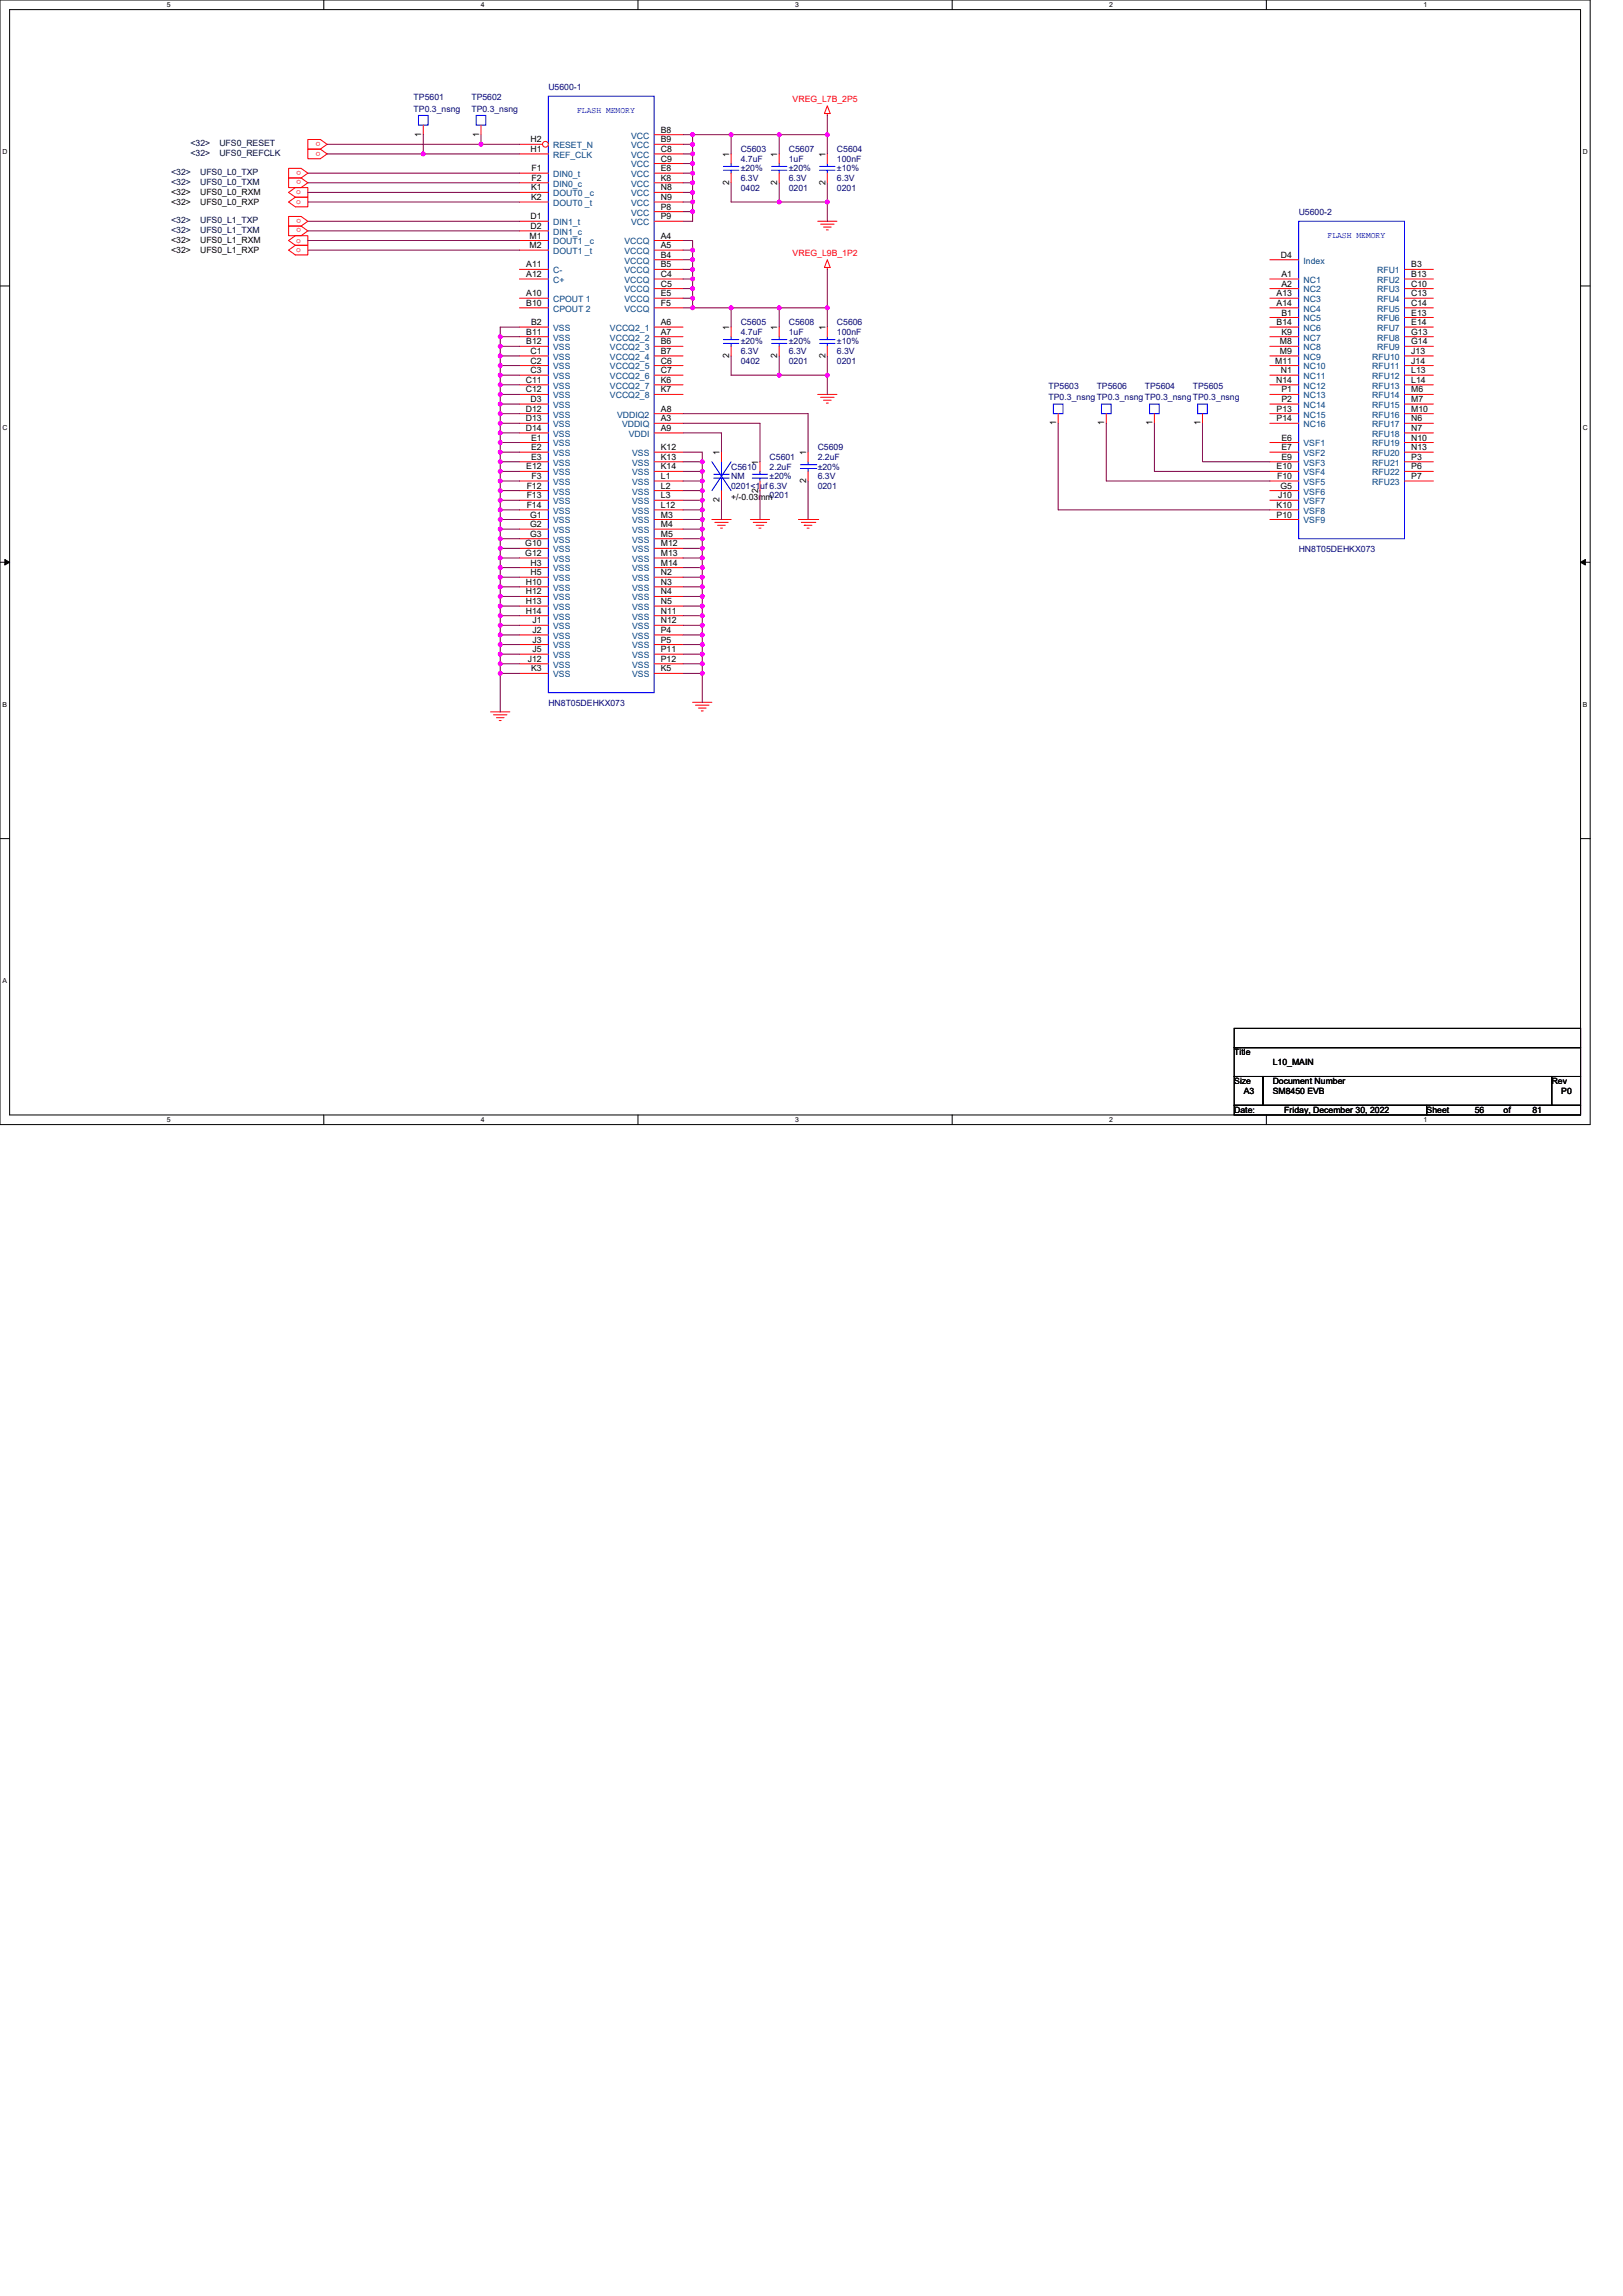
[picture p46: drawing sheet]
<svg xmlns="http://www.w3.org/2000/svg" width="210mm" height="297mm" viewBox="0 0 210 297" stroke-linecap="round" stroke-linejoin="round" font-family="sans-serif">
<defs><g id="words">
<g font-size="1.1" fill="#000080">
<text x="70.9" y="11.6">U5600-1</text>
<text x="53.5" y="13">TP5601</text>
<text x="53.5" y="14.4">TP0.3_nsng</text>
<text x="61" y="13">TP5602</text>
<text x="61" y="14.4">TP0.3_nsng</text>
<text x="95.8" y="19.7">C5603</text>
<text x="95.8" y="20.9">4.7uF</text>
<text x="95.8" y="23.4">6.3V</text>
<text x="95.8" y="22.2">±20%</text>
<text x="102.1" y="19.7">C5607</text>
<text x="102.1" y="20.9">1uF</text>
<text x="102.1" y="23.4">6.3V</text>
<text x="102.1" y="22.2">±20%</text>
<text x="108.3" y="19.7">C5604</text>
<text x="108.3" y="20.9">100nF</text>
<text x="108.3" y="23.4">6.3V</text>
<text x="108.3" y="22.2">±10%</text>
<text x="95.8" y="24.7">0402</text>
<text x="102.1" y="24.7">0201</text>
<text x="108.3" y="24.7">0201</text>
<text x="168" y="27.8">U5600-2</text>
<text x="95.8" y="42.1">C5605</text>
<text x="95.8" y="43.3">4.7uF</text>
<text x="95.8" y="47.1">0402</text>
<text x="95.8" y="45.8">6.3V</text>
<text x="95.8" y="44.6">±20%</text>
<text x="102.1" y="42.1">C5608</text>
<text x="102.1" y="43.3">1uF</text>
<text x="102.1" y="47.1">0201</text>
<text x="102.1" y="45.8">6.3V</text>
<text x="102.1" y="44.6">±20%</text>
<text x="108.3" y="42.1">C5606</text>
<text x="108.3" y="43.3">100nF</text>
<text x="108.3" y="47.1">0201</text>
<text x="108.3" y="45.8">6.3V</text>
<text x="108.3" y="44.6">±10%</text>
<text x="135.7" y="50.3">TP5603</text>
<text x="135.7" y="51.8">TP0.3_nsngTP0.3_nsngTP0.3_nsngTP0.3_nsng</text>
<text x="141.9" y="50.3">TP5606</text>
<text x="148.1" y="50.3">TP5604</text>
<text x="154.3" y="50.3">TP5605</text>
<text x="99.6" y="59.5">C5601</text>
<text x="105.8" y="58.3">C5609</text>
<text x="105.8" y="59.5">2.2uF</text>
<text x="94.6" y="60.7">C5610</text>
<text x="94.6" y="62">NM</text>
<text x="94.6" y="63.2">0201&lt;1uf 6.3V</text>
<text x="99.6" y="60.7">2.2uF</text>
<text x="99.6" y="62">±20%</text>
<text x="105.8" y="63.2">0201</text>
<text x="105.8" y="62">6.3V</text>
<text x="105.8" y="60.7">±20%</text>
<text x="168" y="71.5">HN8T05DEHKX073</text>
<text x="70.9" y="91.4">HN8T05DEHKX073</text>
</g>
<g font-size="1.1">
<text x="54.5" y="17.7" transform="rotate(-90 54.5 17.7)">1</text>
<text x="62" y="17.7" transform="rotate(-90 62 17.7)">1</text>
<text x="85.5" y="17.2">B8</text>
<text x="68.6" y="18.4">H2</text>
<text x="68.6" y="19.7">H1</text>
<text x="68.8" y="22.1">F1</text>
<text x="68.8" y="23.4">F2</text>
<text x="85.5" y="18.4">B9</text>
<text x="85.5" y="19.7">C8</text>
<text x="85.5" y="20.9">C9</text>
<text x="85.5" y="22.1">E8</text>
<text x="85.5" y="23.4">K8</text>
<text x="94.3" y="23.9" transform="rotate(-90 94.3 23.9)">2</text>
<text x="94.3" y="20.3" transform="rotate(-90 94.3 20.3)">1</text>
<text x="100.6" y="23.9" transform="rotate(-90 100.6 23.9)">2</text>
<text x="100.6" y="20.3" transform="rotate(-90 100.6 20.3)">1</text>
<text x="106.8" y="23.9" transform="rotate(-90 106.8 23.9)">2</text>
<text x="106.8" y="20.3" transform="rotate(-90 106.8 20.3)">1</text>
<text x="22.2" y="25.3">&lt;32&gt;</text>
<text x="22.2" y="26.5">&lt;32&gt;</text>
<text x="25.9" y="25.3">UFS0_L0_RXM</text>
<text x="25.9" y="26.5">UFS0_L0_RXP</text>
<text x="68.6" y="28.4">D1</text>
<text x="68.6" y="29.6">D2</text>
<text x="68.7" y="24.6">K1</text>
<text x="68.7" y="25.9">K2</text>
<text x="85.5" y="24.6">N8</text>
<text x="85.5" y="25.9">N9</text>
<text x="85.5" y="27.1">P8</text>
<text x="85.5" y="28.4">P9</text>
<text x="22.2" y="31.5">&lt;32&gt;</text>
<text x="22.2" y="32.7">&lt;32&gt;</text>
<text x="25.9" y="31.5">UFS0_L1_RXM</text>
<text x="25.9" y="32.7">UFS0_L1_RXP</text>
<text x="68.1" y="34.6">A11</text>
<text x="68.1" y="35.8">A12</text>
<text x="68.5" y="30.9">M1</text>
<text x="68.5" y="32.1">M2</text>
<text x="85.5" y="30.9">A4</text>
<text x="85.5" y="32.1">A5</text>
<text x="85.5" y="33.4">B4</text>
<text x="85.5" y="34.6">B5</text>
<text x="85.5" y="35.8">C4</text>
<text x="165.7" y="33.4">D4</text>
<text x="165.8" y="35.8">A1</text>
<text x="182.6" y="34.6">B3</text>
<text x="182.6" y="35.8">B13</text>
<text x="68.1" y="39.6">B10</text>
<text x="68.1" y="38.3">A10</text>
<text x="85.5" y="37.1">C5</text>
<text x="85.5" y="38.3">E5</text>
<text x="85.5" y="39.6">F5</text>
<text x="165.2" y="38.3">A13</text>
<text x="165.2" y="39.6">A14</text>
<text x="165.8" y="37.1">A2</text>
<text x="165.8" y="40.8">B1</text>
<text x="182.6" y="37.1">C10</text>
<text x="182.6" y="38.3">C13</text>
<text x="182.6" y="39.6">C14</text>
<text x="182.6" y="40.8">E13</text>
<text x="68.1" y="43.3">B11</text>
<text x="68.1" y="44.6">B12</text>
<text x="68.6" y="45.8">C1</text>
<text x="68.6" y="47">C2</text>
<text x="68.7" y="42.1">B2</text>
<text x="85.5" y="42.1">A6</text>
<text x="85.5" y="43.3">A7</text>
<text x="85.5" y="44.6">B6</text>
<text x="85.5" y="45.8">B7</text>
<text x="85.5" y="47">C6</text>
<text x="94.3" y="46.3" transform="rotate(-90 94.3 46.3)">2</text>
<text x="94.3" y="42.7" transform="rotate(-90 94.3 42.7)">1</text>
<text x="100.6" y="46.3" transform="rotate(-90 100.6 46.3)">2</text>
<text x="100.6" y="42.7" transform="rotate(-90 100.6 42.7)">1</text>
<text x="106.8" y="46.3" transform="rotate(-90 106.8 46.3)">2</text>
<text x="106.8" y="42.7" transform="rotate(-90 106.8 42.7)">1</text>
<text x="165" y="47">M11</text>
<text x="165.2" y="42.1">B14</text>
<text x="165.6" y="44.6">M8</text>
<text x="165.6" y="45.8">M9</text>
<text x="165.8" y="43.3">K9</text>
<text x="182.6" y="42.1">E14</text>
<text x="182.6" y="43.3">G13</text>
<text x="182.6" y="44.6">G14</text>
<text x="182.6" y="45.8">J13</text>
<text x="182.6" y="47">J14</text>
<text x="68" y="49.5">C11</text>
<text x="68" y="50.8">C12</text>
<text x="68" y="53.3">D12</text>
<text x="68.6" y="48.3">C3</text>
<text x="68.6" y="52">D3</text>
<text x="85.5" y="48.3">C7</text>
<text x="85.5" y="49.5">K6</text>
<text x="85.5" y="50.8">K7</text>
<text x="85.5" y="53.3">A8</text>
<text x="165.1" y="49.5">N14</text>
<text x="165.2" y="53.3">P13</text>
<text x="165.7" y="48.3">N1</text>
<text x="165.8" y="50.8">P1</text>
<text x="165.8" y="52">P2</text>
<text x="182.6" y="48.3">L13</text>
<text x="182.6" y="49.5">L14</text>
<text x="182.6" y="50.8">M6</text>
<text x="182.6" y="52">M7</text>
<text x="182.6" y="53.3">M10</text>
<text x="68" y="54.5">D13</text>
<text x="68" y="55.8">D14</text>
<text x="68.7" y="57">E1</text>
<text x="68.7" y="58.2">E2</text>
<text x="68.7" y="59.5">E3</text>
<text x="85.5" y="54.5">A3</text>
<text x="85.5" y="55.8">A9</text>
<text x="85.5" y="58.2">K12</text>
<text x="85.5" y="59.5">K13</text>
<text x="93.1" y="58.9" transform="rotate(-90 93.1 58.9)">1</text>
<text x="104.3" y="58.9" transform="rotate(-90 104.3 58.9)">1</text>
<text x="136.7" y="55" transform="rotate(-90 136.7 55)">1</text>
<text x="142.9" y="55" transform="rotate(-90 142.9 55)">1</text>
<text x="149.1" y="55" transform="rotate(-90 149.1 55)">1</text>
<text x="155.3" y="55" transform="rotate(-90 155.3 55)">1</text>
<text x="165.2" y="54.5">P14</text>
<text x="165.8" y="57">E6</text>
<text x="165.8" y="58.2">E7</text>
<text x="165.8" y="59.5">E9</text>
<text x="182.6" y="54.5">N6</text>
<text x="182.6" y="55.8">N7</text>
<text x="182.6" y="57">N10</text>
<text x="182.6" y="58.2">N13</text>
<text x="182.6" y="59.5">P3</text>
<text x="68.1" y="60.7">E12</text>
<text x="68.1" y="63.2">F12</text>
<text x="68.1" y="64.5">F13</text>
<text x="68.1" y="65.7">F14</text>
<text x="68.8" y="62">F3</text>
<text x="85.5" y="60.7">K14</text>
<text x="85.5" y="62">L1</text>
<text x="85.5" y="63.2">L2</text>
<text x="85.5" y="64.5">L3</text>
<text x="85.5" y="65.7">L12</text>
<text x="93.1" y="65" transform="rotate(-90 93.1 65)">2</text>
<text x="94.6" y="64.7">+/-0.03mm0201</text>
<text x="98.1" y="63.7" transform="rotate(-90 98.1 63.7)">2</text>
<text x="98.1" y="60.1" transform="rotate(-90 98.1 60.1)">1</text>
<text x="104.3" y="62.5" transform="rotate(-90 104.3 62.5)">2</text>
<text x="165.2" y="60.7">E10</text>
<text x="165.2" y="65.7">K10</text>
<text x="165.2" y="62">F10</text>
<text x="165.3" y="64.5">J10</text>
<text x="165.7" y="63.2">G5</text>
<text x="182.6" y="60.7">P6</text>
<text x="182.6" y="62">P7</text>
<text x="68" y="70.7">G10</text>
<text x="68" y="71.9">G12</text>
<text x="68.6" y="67">G1</text>
<text x="68.6" y="68.2">G2</text>
<text x="68.6" y="69.4">G3</text>
<text x="85.5" y="67">M3</text>
<text x="85.5" y="68.2">M4</text>
<text x="85.5" y="69.4">M5</text>
<text x="85.5" y="70.7">M12</text>
<text x="85.5" y="71.9">M13</text>
<text x="165.2" y="67">P10</text>
<text x="68" y="75.7">H10</text>
<text x="68" y="76.9">H12</text>
<text x="68.6" y="73.2">H3</text>
<text x="68.6" y="74.4">H5</text>
<text x="85.5" y="73.2">M14</text>
<text x="85.5" y="74.4">N2</text>
<text x="85.5" y="75.7">N3</text>
<text x="85.5" y="76.9">N4</text>
<text x="68" y="78.2">H13</text>
<text x="68" y="79.4">H14</text>
<text x="68.9" y="80.6">J1</text>
<text x="68.9" y="81.9">J2</text>
<text x="68.9" y="83.1">J3</text>
<text x="85.5" y="78.2">N5</text>
<text x="85.5" y="79.4">N11</text>
<text x="85.5" y="80.6">N12</text>
<text x="85.5" y="81.9">P4</text>
<text x="85.5" y="83.1">P5</text>
<text x="68.3" y="85.6">J12</text>
<text x="68.7" y="86.9">K3</text>
<text x="68.9" y="84.4">J5</text>
<text x="85.5" y="86.9">K5</text>
<text x="85.5" y="84.4">P11</text>
<text x="85.5" y="85.6">P12</text>
<text x="159.7" y="136.5">Title</text>
<text x="164.7" y="137.8">L10_MAIN</text>
<text x="159.7" y="140.3">Size</text>
<text x="160.9" y="141.5">A3</text>
<text x="164.7" y="140.3">Document Number</text>
<text x="164.7" y="141.5">SM8450 EVB</text>
<text x="200.8" y="140.3">Rev</text>
<text x="202" y="141.5">P0</text>
<text x="159.7" y="144">Date:</text>
<text x="166.2" y="144">Friday, December 30, 2022</text>
<text x="184.6" y="144">Sheet</text>
<text x="190.8" y="144">56</text>
<text x="194.5" y="144">of</text>
<text x="198.3" y="144">81</text>
</g>
<g font-size="1.1" fill="#00f">
<text x="74.7" y="14.6">FLASH MEMORY</text>
<text x="171.8" y="30.8">FLASH MEMORY</text>
</g>
<g font-size="1.1" fill="#004080">
<text x="81.7" y="17.9">VCC</text>
<text x="71.6" y="19.2">RESET_N</text>
<text x="71.6" y="20.4">REF_CLK</text>
<text x="71.6" y="22.9">DIN0_t</text>
<text x="81.7" y="19.2">VCC</text>
<text x="81.7" y="20.4">VCC</text>
<text x="81.7" y="21.7">VCC</text>
<text x="81.7" y="22.9">VCC</text>
<text x="71.6" y="24.1">DIN0_c</text>
<text x="71.6" y="25.4">DOUT0 _c</text>
<text x="71.6" y="26.6">DOUT0 _t</text>
<text x="71.6" y="29.1">DIN1_t</text>
<text x="81.7" y="24.1">VCC</text>
<text x="81.7" y="25.4">VCC</text>
<text x="81.7" y="26.6">VCC</text>
<text x="81.7" y="27.9">VCC</text>
<text x="81.7" y="29.1">VCC</text>
<text x="71.6" y="30.4">DIN1_c</text>
<text x="71.6" y="31.6">DOUT1 _c</text>
<text x="71.6" y="32.9">DOUT1 _t</text>
<text x="71.6" y="35.4">C-</text>
<text x="80.8" y="31.6">VCCQ</text>
<text x="80.8" y="32.9">VCCQ</text>
<text x="80.8" y="34.1">VCCQ</text>
<text x="80.8" y="35.4">VCCQ</text>
<text x="168.6" y="34.1">Index</text>
<text x="178.2" y="35.4">RFU1</text>
<text x="71.6" y="40.3">CPOUT 2</text>
<text x="71.6" y="39.1">CPOUT 1</text>
<text x="71.6" y="36.6">C+</text>
<text x="80.8" y="36.6">VCCQ</text>
<text x="80.8" y="37.8">VCCQ</text>
<text x="80.8" y="39.1">VCCQ</text>
<text x="80.8" y="40.3">VCCQ</text>
<text x="168.6" y="36.6">NC1</text>
<text x="168.6" y="37.8">NC2</text>
<text x="168.6" y="39.1">NC3</text>
<text x="168.6" y="40.3">NC4</text>
<text x="168.6" y="41.6">NC5</text>
<text x="178.2" y="36.6">RFU2</text>
<text x="178.2" y="37.8">RFU3</text>
<text x="178.2" y="39.1">RFU4</text>
<text x="178.2" y="40.3">RFU5</text>
<text x="178.2" y="41.6">RFU6</text>
<text x="71.6" y="42.8">VSS</text>
<text x="71.6" y="44.1">VSS</text>
<text x="71.6" y="45.3">VSS</text>
<text x="71.6" y="46.6">VSS</text>
<text x="71.6" y="47.8">VSS</text>
<text x="78.9" y="42.8">VCCQ2_1</text>
<text x="78.9" y="44.1">VCCQ2_2</text>
<text x="78.9" y="45.3">VCCQ2_3</text>
<text x="78.9" y="46.6">VCCQ2_4</text>
<text x="78.9" y="47.8">VCCQ2_5</text>
<text x="168.6" y="42.8">NC6</text>
<text x="168.6" y="44.1">NC7</text>
<text x="168.6" y="45.3">NC8</text>
<text x="168.6" y="46.6">NC9</text>
<text x="168.6" y="47.8">NC10</text>
<text x="177.5" y="46.6">RFU10</text>
<text x="177.5" y="47.8">RFU11</text>
<text x="178.2" y="42.8">RFU7</text>
<text x="178.2" y="44.1">RFU8</text>
<text x="178.2" y="45.3">RFU9</text>
<text x="71.6" y="49">VSS</text>
<text x="71.6" y="50.3">VSS</text>
<text x="71.6" y="51.5">VSS</text>
<text x="71.6" y="52.8">VSS</text>
<text x="78.9" y="49">VCCQ2_6</text>
<text x="78.9" y="50.3">VCCQ2_7</text>
<text x="78.9" y="51.5">VCCQ2_8</text>
<text x="168.6" y="49">NC11</text>
<text x="168.6" y="50.3">NC12</text>
<text x="168.6" y="51.5">NC13</text>
<text x="168.6" y="52.8">NC14</text>
<text x="177.5" y="49">RFU12</text>
<text x="177.5" y="50.3">RFU13</text>
<text x="177.5" y="51.5">RFU14</text>
<text x="177.5" y="52.8">RFU15</text>
<text x="71.6" y="54">VSS</text>
<text x="71.6" y="55.3">VSS</text>
<text x="71.6" y="56.5">VSS</text>
<text x="71.6" y="57.8">VSS</text>
<text x="71.6" y="59">VSS</text>
<text x="79.9" y="54">VDDIQ2</text>
<text x="80.5" y="55.3">VDDIQ</text>
<text x="81.3" y="56.5">VDDI</text>
<text x="81.8" y="59">VSS</text>
<text x="168.6" y="54">NC15</text>
<text x="168.6" y="55.3">NC16</text>
<text x="168.6" y="57.8">VSF1</text>
<text x="168.6" y="59">VSF2</text>
<text x="177.5" y="54">RFU16</text>
<text x="177.5" y="55.3">RFU17</text>
<text x="177.5" y="56.5">RFU18</text>
<text x="177.5" y="57.8">RFU19</text>
<text x="177.5" y="59">RFU20</text>
<text x="71.6" y="60.2">VSS</text>
<text x="71.6" y="61.5">VSS</text>
<text x="71.6" y="62.7">VSS</text>
<text x="71.6" y="64">VSS</text>
<text x="71.6" y="65.2">VSS</text>
<text x="81.8" y="60.2">VSS</text>
<text x="81.8" y="61.5">VSS</text>
<text x="81.8" y="62.7">VSS</text>
<text x="81.8" y="64">VSS</text>
<text x="81.8" y="65.2">VSS</text>
<text x="168.6" y="60.2">VSF3</text>
<text x="168.6" y="61.5">VSF4</text>
<text x="168.6" y="62.7">VSF5</text>
<text x="168.6" y="64">VSF6</text>
<text x="168.6" y="65.2">VSF7</text>
<text x="177.5" y="60.2">RFU21</text>
<text x="177.5" y="61.5">RFU22</text>
<text x="177.5" y="62.7">RFU23</text>
<text x="71.6" y="66.5">VSS</text>
<text x="71.6" y="67.7">VSS</text>
<text x="71.6" y="69">VSS</text>
<text x="71.6" y="70.2">VSS</text>
<text x="71.6" y="71.4">VSS</text>
<text x="81.8" y="66.5">VSS</text>
<text x="81.8" y="67.7">VSS</text>
<text x="81.8" y="69">VSS</text>
<text x="81.8" y="70.2">VSS</text>
<text x="81.8" y="71.4">VSS</text>
<text x="168.6" y="66.5">VSF8</text>
<text x="168.6" y="67.7">VSF9</text>
<text x="71.6" y="72.7">VSS</text>
<text x="71.6" y="73.9">VSS</text>
<text x="71.6" y="75.2">VSS</text>
<text x="71.6" y="76.4">VSS</text>
<text x="71.6" y="77.7">VSS</text>
<text x="81.8" y="72.7">VSS</text>
<text x="81.8" y="73.9">VSS</text>
<text x="81.8" y="75.2">VSS</text>
<text x="81.8" y="76.4">VSS</text>
<text x="81.8" y="77.7">VSS</text>
<text x="71.6" y="78.9">VSS</text>
<text x="71.6" y="80.2">VSS</text>
<text x="71.6" y="81.4">VSS</text>
<text x="71.6" y="82.6">VSS</text>
<text x="71.6" y="83.9">VSS</text>
<text x="81.8" y="78.9">VSS</text>
<text x="81.8" y="80.2">VSS</text>
<text x="81.8" y="81.4">VSS</text>
<text x="81.8" y="82.6">VSS</text>
<text x="81.8" y="83.9">VSS</text>
<text x="71.6" y="87.6">VSS</text>
<text x="71.6" y="85.1">VSS</text>
<text x="71.6" y="86.4">VSS</text>
<text x="81.8" y="87.6">VSS</text>
<text x="81.8" y="85.1">VSS</text>
<text x="81.8" y="86.4">VSS</text>
</g>
<g font-size="1.1" fill="#f00">
<text x="102.6" y="13.2">VREG_L7B_2P5</text>
<text x="39" y="22.1" transform="rotate(-180 39 22.1)">o</text>
<text x="39" y="23.3" transform="rotate(-180 39 23.3)">o</text>
<text x="41.4" y="18.4" transform="rotate(-180 41.4 18.4)">o</text>
<text x="41.4" y="19.6" transform="rotate(-180 41.4 19.6)">o</text>
<text x="38.3" y="25.2">o</text>
<text x="38.3" y="26.4">o</text>
<text x="39" y="29.6" transform="rotate(-180 39 29.6)">o</text>
<text x="39" y="28.3" transform="rotate(-180 39 28.3)">o</text>
<text x="38.3" y="31.4">o</text>
<text x="38.3" y="32.6">o</text>
<text x="102.6" y="33.1">VREG_L9B_1P2</text>
</g>
<g font-size="1.1" fill="#000040">
<text x="22.2" y="22.7">&lt;32&gt;</text>
<text x="22.2" y="23.9">&lt;32&gt;</text>
<text x="24.6" y="18.9">&lt;32&gt;</text>
<text x="24.6" y="20.2">&lt;32&gt;</text>
<text x="25.9" y="22.7">UFS0_L0_TXP</text>
<text x="25.9" y="23.9">UFS0_L0_TXM</text>
<text x="28.4" y="18.9">UFS0_RESET</text>
<text x="28.4" y="20.2">UFS0_REFCLK</text>
<text x="22.2" y="28.9">&lt;32&gt;</text>
<text x="25.9" y="28.9">UFS0_L1_TXP</text>
<text x="22.2" y="30.1">&lt;32&gt;</text>
<text x="25.9" y="30.1">UFS0_L1_TXM</text>
</g>
<g font-size=".9">
<text x="21.6" y=".9">5</text>
<text x="62.2" y=".9">4</text>
<text x="102.9" y=".9">3</text>
<text x="143.5" y=".9">2</text>
<text x="184.2" y=".9">1</text>
<text x=".3" y="19.9">D</text>
<text x="204.8" y="19.9">D</text>
<text x=".3" y="55.7">C</text>
<text x="204.8" y="55.7">C</text>
<text x=".3" y="91.4">B</text>
<text x="204.8" y="91.4">B</text>
<text x=".3" y="127.2">A</text>
<text x="21.6" y="145.2">5</text>
<text x="62.2" y="145.2">4</text>
<text x="102.9" y="145.2">3</text>
<text x="143.5" y="145.2">2</text>
<text x="184.2" y="145.2">1</text>
</g>
</g></defs>
<path d="M0 0h205.7v145.5h-205.7zM1.2 1.2h203.3v143h-203.3z" fill="none" stroke="#000" stroke-width=".13"/>
<g fill="#fff">
<path d="M21.6 .1h.5v1h-.5z"/>
<path d="M21.6 144.4h.5v1h-.5z"/>
</g>
<path d="M41.9 0v1.2M41.9 144.2v1.3" fill="none" stroke="#000" stroke-width=".13"/>
<g fill="#fff">
<path d="M62.2 .1h.5v1h-.5z"/>
<path d="M62.2 144.4h.5v1h-.5z"/>
</g>
<path d="M82.5 0v1.2M82.5 144.2v1.3" fill="none" stroke="#000" stroke-width=".13"/>
<g fill="#fff">
<path d="M102.9 .1h.5v1h-.5z"/>
<path d="M102.9 144.4h.5v1h-.5z"/>
</g>
<path d="M123.2 0v1.2M123.2 144.2v1.3" fill="none" stroke="#000" stroke-width=".13"/>
<g fill="#fff">
<path d="M143.5 .1h.5v1h-.5z"/>
<path d="M143.5 144.4h.5v1h-.5z"/>
</g>
<path d="M163.8 0v1.2M163.8 144.2v1.3" fill="none" stroke="#000" stroke-width=".13"/>
<g fill="#fff">
<path d="M184.2 .1h.5v1h-.5z"/>
<path d="M184.2 144.4h.5v1h-.5z"/>
<path d="M.3 19.1h.7v1h-.7z"/>
<path d="M204.8 19.1h.6v1h-.6z"/>
<path d="M.3 54.9h.7v1h-.7z"/>
<path d="M204.8 54.9h.6v1h-.6z"/>
</g>
<path d="M0 37h1.2M204.5 37h1.2" fill="none" stroke="#000" stroke-width=".13"/>
<g fill="#fff">
<path d="M.3 90.6h.6v1h-.6z"/>
<path d="M204.8 90.6h.6v1h-.6z"/>
</g>
<path d="M0 72.7h1.2M204.5 72.7h1.2" fill="none" stroke="#000" stroke-width=".13"/>
<path d="M.6 72.4l.6 .3-.6 .4zM204.5 72.7l.6-.3v.7z" fill="#000" stroke="#000" stroke-width=".13"/>
<path d="M.3 126.4h.6v1h-.6z" fill="#fff"/>
<path d="M0 108.5h1.2M204.5 108.5h1.2M159.7 133h44.8v2.5h-44.8zM159.7 135.5h44.8v3.8h-44.8zM159.7 139.3h3.7v3.7h-3.7zM163.4 139.3h37.4v3.7h-37.4zM200.8 139.3h3.7v3.7h-3.7zM159.7 143h24.9v1.2h-24.9zM184.6 143h19.9v1.2h-19.9z" fill="none" stroke="#000" stroke-width=".13"/>
<g fill="none" stroke="#f00" stroke-width=".13">
<path d="M39.8 18h1.6l.9 .7-.9 .6h-1.6zM39.8 19.3h1.6l.9 .6-.9 .6h-1.6zM107 14.7v.2M107 13.7l.4 1h-.7zM37.3 24.9l.9-.6h1.6v1.2h-1.6zM37.3 26.1l.9-.6h1.6v1.3h-1.6zM37.3 31.1l.9-.6h1.6v1.2h-1.6zM37.3 32.4l.9-.7h1.6v1.3h-1.6zM37.3 21.8h1.7l.8 .6-.8 .6h-1.7zM37.3 23h1.7l.8 .6-.8 .7h-1.7zM37.3 28h1.7l.8 .6-.8 .6h-1.7zM37.3 29.2h1.7l.8 .7-.8 .6h-1.7z"/>
<path d="M105.8 28.6h2.5M106.2 29h1.7M106.5 29.4h1M106.9 29.7h.3M107 34.6v.2M107 33.6l.4 1h-.7zM98.3 59.7v1.3M100.8 42.3v1.3M100.8 44.8v1.3M104.5 58.5v1.2M105.8 51h2.5M106.2 51.4h1.7"/>
<path d="M106.5 51.8h1M106.9 52.1h.3M92.1 67.2h2.5M92.5 67.6h1.7M92.8 68h1M93.2 68.3h.3M97.1 67.2h2.5M97.5 67.6h1.7M97.8 68h1M98.2 68.3h.3M98.3 62.2v1.3M103.3 67.2h2.5"/>
<path d="M103.7 67.6h1.7M104.1 68h.1M104.1 68h.9M104.4 68.3h.3M104.5 61v1.2M105.4 67.6h.1M105.8 67.2h.1M63.5 92.1h2.5M63.8 92.5h1.8M64.2 92.8h1M64.6 93.2h.2M89.6 90.9h2.5"/>
<path d="M90 91.2h1.7M90.4 91.6h1M90.7 92h.3"/>
</g>
<g fill="none" stroke="#00f" stroke-width=".13">
<path d="M70.9 12.4h13.7v77.2h-13.7zM99.8 43.9h2M99.8 44.4h2M100.8 43.6v.3M100.8 44.4v.4M104.5 59.7v.4M97.3 61.4h2M97.3 61.9h2M98.3 61v.4M98.3 61.9v.3M103.5 60.1h2M103.5 60.6h2"/>
<path d="M104.5 60.6v.4M105.5 60.1h.1M105.5 60.6h.1"/>
</g>
<circle cx="70.6" cy="18.7" r=".37" fill="#fff" stroke="#f00" stroke-width=".13"/>
<g fill="none" stroke="#f00" stroke-width=".13">
<path d="M54.8 16.2v1.2M62.2 16.2v1.2M67.2 19.9h3.7M67.2 18.7h3M84.6 17.4h3.8M84.6 18.7h3.8M84.6 19.9h3.8M94.6 19.9v1.3M100.8 19.9v1.3M107 19.9v1.3M67.2 22.4h3.7M67.2 23.6h3.7"/>
<path d="M67.2 24.9h3.7M67.2 26.1h3.7M67.2 28.6h3.7M67.2 29.9h3.7M67.2 31.1h3.7M67.2 32.4h3.7M67.2 39.8h3.7M67.2 34.8h3.7M67.2 38.6h3.7M67.2 36.1h3.7M84.6 21.2h3.8M84.6 22.4h3.8"/>
<path d="M84.6 23.6h3.8M84.6 24.9h3.8M84.6 26.1h3.8M84.6 27.4h3.8M84.6 28.6h3.8M84.6 31.1h3.8M84.6 32.4h3.8M84.6 33.6h3.8M84.6 34.8h3.8M84.6 36.1h3.8M84.6 37.3h3.8M84.6 38.6h3.8"/>
<path d="M84.6 39.8h3.8M94.6 22.4v1.2M100.8 22.4v1.2M107 22.4v1.2M164.3 36.1h3.7M164.3 37.3h3.7M164.3 38.6h3.7M164.3 39.8h3.7M164.3 33.6h3.7M181.7 34.8h3.7M181.7 36.1h3.7M181.7 37.3h3.7"/>
<path d="M181.7 38.6h3.7M181.7 39.8h3.7M67.2 42.3h3.7M67.2 43.6h3.7M67.2 44.8h3.7M67.2 46.1h3.7M67.2 47.3h3.7M67.2 48.5h3.7M67.2 49.8h3.7M67.2 51h3.7M67.2 52.3h3.7M67.2 53.5h3.7"/>
<path d="M67.2 54.8h3.7M67.2 56h3.7M67.2 57.3h3.7M67.2 58.5h3.7M67.2 59.7h3.7M84.6 54.8h3.8M84.6 53.5h3.8M84.6 56h3.8M84.6 58.5h3.8M84.6 59.7h3.8M84.6 42.3h3.8M84.6 43.6h3.8"/>
<path d="M84.6 44.8h3.8M84.6 46.1h3.8M84.6 47.3h3.8M84.6 48.5h3.8M84.6 49.8h3.8M84.6 51h3.8M93.3 58.5v1.2M94.6 42.3v1.3M94.6 44.8v1.3M107 42.3v1.3M107 44.8v1.3M136.9 53.5v1.3"/>
<path d="M143.1 53.5v1.3M149.4 53.5v1.3M155.6 53.5v1.3M164.3 41.1h3.7M164.3 42.3h3.7M164.3 43.6h3.7M164.3 44.8h3.7M164.3 46.1h3.7M164.3 47.3h3.7M164.3 48.5h3.7M164.3 49.8h3.7M164.3 51h3.7"/>
<path d="M164.3 52.3h3.7M164.3 53.5h3.7M164.3 54.8h3.7M164.3 57.3h3.7M164.3 58.5h3.7M164.3 59.7h3.7M181.7 41.1h3.7M181.7 42.3h3.7M181.7 43.6h3.7M181.7 44.8h3.7M181.7 46.1h3.7M181.7 47.3h3.7"/>
<path d="M181.7 48.5h3.7M181.7 49.8h3.7M181.7 51h3.7M181.7 52.3h3.7M181.7 53.5h3.7M181.7 54.8h3.7M181.7 56h3.7M181.7 57.3h3.7M181.7 58.5h3.7M181.7 59.7h3.7M67.2 61h3.7M67.2 62.2h3.7"/>
<path d="M67.2 63.5h3.7M67.2 64.7h3.7M67.2 66h3.7M67.2 67.2h3.7M67.2 68.5h3.7M67.2 69.7h3.7M67.2 70.9h3.7M67.2 72.2h3.7M67.2 73.4h3.7M67.2 74.7h3.7M67.2 75.9h3.7M67.2 77.2h3.7"/>
<path d="M67.2 78.4h3.7M67.2 79.7h3.7M84.6 61h3.8M84.6 62.2h3.8M84.6 63.5h3.8M84.6 64.7h3.8M84.6 66h3.8M84.6 67.2h3.8M84.6 68.5h3.8M84.6 69.7h3.8M84.6 70.9h3.8M84.6 72.2h3.8"/>
<path d="M84.6 73.4h3.8M84.6 74.7h3.8M84.6 75.9h3.8M84.6 77.2h3.8M84.6 78.4h3.8M84.6 79.7h3.8M93.3 63.5v1.2M164.3 61h3.7M164.3 62.2h3.7M164.3 63.5h3.7M164.3 64.7h3.7M164.3 66h3.7"/>
<path d="M164.3 67.2h3.7M181.7 61h3.7M181.7 62.2h3.7M67.2 87.1h3.7M67.2 80.9h3.7M67.2 82.1h3.7M67.2 83.4h3.7M67.2 84.6h3.7M67.2 85.9h3.7M84.6 87.1h3.8M84.6 80.9h3.8M84.6 82.1h3.8"/>
<path d="M84.6 83.4h3.8M84.6 84.6h3.8M84.6 85.9h3.8"/>
</g>
<g fill="none" stroke="#00f" stroke-width=".13">
<path d="M54.1 14.9h1.3v1.3h-1.3zM61.6 14.9h1.3v1.3h-1.3zM93.6 21.5h2M93.6 22h2M94.6 21.2v.3M94.6 22v.4M99.8 21.5h2M99.8 22h2M100.8 21.2v.3M100.8 22v.4M106 21.5h2M106 22h2"/>
<path d="M107 21.2v.3M107 22v.4M168 28.6h13.7v41.1h-13.7zM92.1 59.7l2.5 3.8M93.3 59.7v1.7M93.6 43.9h2M93.6 44.4h2M94.6 59.7l-2.5 3.8M94.6 43.6v.3M94.6 44.4v.4M106 43.9h2M106 44.4h2"/>
<path d="M107 43.6v.3M107 44.4v.4M136.3 52.3h1.2v1.2h-1.2zM142.5 52.3h1.3v1.2h-1.3zM148.7 52.3h1.3v1.2h-1.3zM155 52.3h1.2v1.2h-1.2zM92.3 61.4h2M92.3 61.9h2M93.3 61.9v1.6"/>
</g>
<path d="M100.8 17.4h-6.2v2.5M107 14.9v2.5" fill="none" stroke="#800040" stroke-width=".13"/>
<circle cx="94.6" cy="17.4" r=".24" fill="#f0f"/>
<circle cx="94.6" cy="17.4" r=".24" fill="none" stroke="#f0f" stroke-width=".13"/>
<path d="M100.8 17.4h6.2M100.8 17.4v2.5M100.8 17.4h.1" fill="none" stroke="#800040" stroke-width=".13"/>
<circle cx="107" cy="17.4" r=".24" fill="#f0f" stroke="#f0f" stroke-width=".13"/>
<circle cx="100.8" cy="17.4" r=".24" fill="#f0f"/>
<circle cx="100.8" cy="17.4" r=".24" fill="none" stroke="#f0f" stroke-width=".13"/>
<path d="M107 17.4v2.5M94.6 23.6v2.5h6.2M100.8 23.6v2.5M100.8 26.1h.1M107 23.6v2.5h-6.2" fill="none" stroke="#800040" stroke-width=".13"/>
<circle cx="107" cy="26.1" r=".24" fill="#f0f" stroke="#f0f" stroke-width=".13"/>
<circle cx="100.8" cy="26.1" r=".24" fill="#f0f"/>
<circle cx="100.8" cy="26.1" r=".24" fill="none" stroke="#f0f" stroke-width=".13"/>
<path d="M100.8 39.8h-6.2v2.5M100.8 39.8v2.5M100.8 39.8h.1M107 26.1v2.5M107 34.8v5h-6.2" fill="none" stroke="#800040" stroke-width=".13"/>
<circle cx="107" cy="39.8" r=".24" fill="#f0f" stroke="#f0f" stroke-width=".13"/>
<circle cx="100.8" cy="39.8" r=".24" fill="#f0f"/>
<circle cx="100.8" cy="39.8" r=".24" fill="none" stroke="#f0f" stroke-width=".13"/>
<path d="M89.6 17.4h5M107 39.8v2.5M94.6 46.1v2.4h6.2M100.8 48.5h6.2M100.8 46.1v2.4M100.8 48.5h.1M107 46.1v2.4M107 48.5v2.5" fill="none" stroke="#800040" stroke-width=".13"/>
<g fill="#f0f" stroke="#f0f" stroke-width=".13">
<circle cx="107" cy="48.5" r=".24"/>
<circle cx="100.8" cy="48.5" r=".24"/>
</g>
<circle cx="89.6" cy="17.4" r=".24" fill="#f0f"/>
<circle cx="89.6" cy="17.4" r=".24" fill="none" stroke="#f0f" stroke-width=".13"/>
<path d="M88.4 17.4h1.2v1.3M88.4 18.7h1.2v1.2M88.4 28.6h1.2M88.4 53.5h16.1v5M88.4 54.8h9.9v4.9M88.4 56h4.9v2.5M93.3 64.7v2.5" fill="none" stroke="#800040" stroke-width=".13"/>
<circle cx="89.6" cy="18.7" r=".24" fill="#f0f"/>
<circle cx="89.6" cy="18.7" r=".24" fill="none" stroke="#f0f" stroke-width=".13"/>
<circle cx="89.6" cy="19.9" r=".24" fill="#f0f"/>
<circle cx="89.6" cy="19.9" r=".24" fill="none" stroke="#f0f" stroke-width=".13"/>
<path d="M88.4 19.9h1.2v1.3" fill="none" stroke="#800040" stroke-width=".13"/>
<circle cx="89.6" cy="21.2" r=".24" fill="#f0f"/>
<circle cx="89.6" cy="21.2" r=".24" fill="none" stroke="#f0f" stroke-width=".13"/>
<path d="M88.4 21.2h1.2v1.2h-1.2" fill="none" stroke="#800040" stroke-width=".13"/>
<circle cx="89.6" cy="22.4" r=".24" fill="#f0f"/>
<circle cx="89.6" cy="22.4" r=".24" fill="none" stroke="#f0f" stroke-width=".13"/>
<path d="M89.6 22.4v1.2h-1.2M89.6 23.6v1.3" fill="none" stroke="#800040" stroke-width=".13"/>
<circle cx="89.6" cy="23.6" r=".24" fill="#f0f"/>
<circle cx="89.6" cy="23.6" r=".24" fill="none" stroke="#f0f" stroke-width=".13"/>
<circle cx="89.6" cy="24.9" r=".24" fill="#f0f"/>
<circle cx="89.6" cy="24.9" r=".24" fill="none" stroke="#f0f" stroke-width=".13"/>
<path d="M88.4 24.9h1.2v1.2" fill="none" stroke="#800040" stroke-width=".13"/>
<circle cx="89.6" cy="26.1" r=".24" fill="#f0f"/>
<circle cx="89.6" cy="26.1" r=".24" fill="none" stroke="#f0f" stroke-width=".13"/>
<path d="M88.4 26.1h1.2v1.3h-1.2M89.6 27.4v1.2" fill="none" stroke="#800040" stroke-width=".13"/>
<circle cx="89.6" cy="27.4" r=".24" fill="#f0f"/>
<circle cx="89.6" cy="27.4" r=".24" fill="none" stroke="#f0f" stroke-width=".13"/>
<path d="M88.4 31.1h1.2v1.3M89.6 39.8h5" fill="none" stroke="#800040" stroke-width=".13"/>
<circle cx="94.6" cy="39.8" r=".24" fill="#f0f"/>
<circle cx="94.6" cy="39.8" r=".24" fill="none" stroke="#f0f" stroke-width=".13"/>
<circle cx="89.6" cy="39.8" r=".24" fill="#f0f"/>
<circle cx="89.6" cy="39.8" r=".24" fill="none" stroke="#f0f" stroke-width=".13"/>
<path d="M88.4 32.4h1.2" fill="none" stroke="#800040" stroke-width=".13"/>
<circle cx="89.6" cy="32.4" r=".24" fill="#f0f"/>
<circle cx="89.6" cy="32.4" r=".24" fill="none" stroke="#f0f" stroke-width=".13"/>
<path d="M88.4 33.6h1.2v1.2M89.6 32.4v1.2" fill="none" stroke="#800040" stroke-width=".13"/>
<circle cx="89.6" cy="33.6" r=".24" fill="#f0f"/>
<circle cx="89.6" cy="33.6" r=".24" fill="none" stroke="#f0f" stroke-width=".13"/>
<circle cx="89.6" cy="34.8" r=".24" fill="#f0f"/>
<circle cx="89.6" cy="34.8" r=".24" fill="none" stroke="#f0f" stroke-width=".13"/>
<path d="M88.4 34.8h1.2v1.3h-1.2" fill="none" stroke="#800040" stroke-width=".13"/>
<circle cx="89.6" cy="36.1" r=".24" fill="#f0f"/>
<circle cx="89.6" cy="36.1" r=".24" fill="none" stroke="#f0f" stroke-width=".13"/>
<path d="M88.4 37.3h1.2v1.3M89.6 36.1v1.2" fill="none" stroke="#800040" stroke-width=".13"/>
<circle cx="89.6" cy="37.3" r=".24" fill="#f0f"/>
<circle cx="89.6" cy="37.3" r=".24" fill="none" stroke="#f0f" stroke-width=".13"/>
<circle cx="89.6" cy="38.6" r=".24" fill="#f0f"/>
<circle cx="89.6" cy="38.6" r=".24" fill="none" stroke="#f0f" stroke-width=".13"/>
<path d="M88.4 38.6h1.2v1.2h-1.2M64.7 44.8h2.5" fill="none" stroke="#800040" stroke-width=".13"/>
<circle cx="64.7" cy="44.8" r=".24" fill="#f0f"/>
<circle cx="64.7" cy="44.8" r=".24" fill="none" stroke="#f0f" stroke-width=".13"/>
<path d="M64.7 44.8v1.3M67.2 46.1h-2.5v1.2" fill="none" stroke="#800040" stroke-width=".13"/>
<circle cx="64.7" cy="46" r=".24" fill="#f0f"/>
<circle cx="64.7" cy="46" r=".24" fill="none" stroke="#f0f" stroke-width=".13"/>
<g fill="#f0f" stroke="#f0f" stroke-width=".13">
<circle cx="64.7" cy="47.3" r=".24"/>
<circle cx="64.7" cy="48.5" r=".24"/>
<circle cx="64.7" cy="49.8" r=".24"/>
<circle cx="64.7" cy="51" r=".24"/>
<circle cx="64.7" cy="52.3" r=".24"/>
<circle cx="64.7" cy="53.5" r=".24"/>
<circle cx="64.7" cy="54.8" r=".24"/>
<circle cx="64.7" cy="56" r=".24"/>
<circle cx="64.7" cy="57.2" r=".24"/>
<circle cx="64.7" cy="58.5" r=".24"/>
<circle cx="64.7" cy="59.7" r=".24"/>
<circle cx="64.7" cy="61" r=".24"/>
<circle cx="64.7" cy="62.2" r=".24"/>
<circle cx="64.7" cy="63.5" r=".24"/>
<circle cx="64.7" cy="64.7" r=".24"/>
<circle cx="64.7" cy="66" r=".24"/>
<circle cx="64.7" cy="67.2" r=".24"/>
<circle cx="64.7" cy="68.4" r=".24"/>
<circle cx="64.7" cy="69.7" r=".24"/>
<circle cx="64.7" cy="70.9" r=".24"/>
<circle cx="64.7" cy="72.2" r=".24"/>
<circle cx="64.7" cy="73.4" r=".24"/>
<circle cx="64.7" cy="74.7" r=".24"/>
<circle cx="64.7" cy="75.9" r=".24"/>
<circle cx="64.7" cy="77.2" r=".24"/>
<circle cx="64.7" cy="78.4" r=".24"/>
<circle cx="64.7" cy="79.7" r=".24"/>
<circle cx="64.7" cy="80.9" r=".24"/>
<circle cx="64.7" cy="82.1" r=".24"/>
<circle cx="64.7" cy="83.4" r=".24"/>
<circle cx="64.7" cy="84.6" r=".24"/>
<circle cx="64.7" cy="85.9" r=".24"/>
<circle cx="90.9" cy="59.7" r=".24"/>
<circle cx="90.9" cy="61" r=".24"/>
<circle cx="90.9" cy="62.2" r=".24"/>
<circle cx="90.9" cy="63.5" r=".24"/>
<circle cx="90.9" cy="64.7" r=".24"/>
<circle cx="90.9" cy="66" r=".24"/>
<circle cx="90.9" cy="67.2" r=".24"/>
<circle cx="90.9" cy="68.4" r=".24"/>
<circle cx="90.9" cy="69.7" r=".24"/>
<circle cx="90.9" cy="70.9" r=".24"/>
<circle cx="90.9" cy="72.2" r=".24"/>
<circle cx="90.9" cy="73.4" r=".24"/>
<circle cx="90.9" cy="74.7" r=".24"/>
<circle cx="90.9" cy="75.9" r=".24"/>
<circle cx="90.9" cy="77.2" r=".24"/>
<circle cx="90.9" cy="78.4" r=".24"/>
<circle cx="90.9" cy="79.7" r=".24"/>
<circle cx="90.9" cy="80.9" r=".24"/>
<circle cx="90.9" cy="82.1" r=".24"/>
<circle cx="90.9" cy="83.4" r=".24"/>
<circle cx="90.9" cy="84.6" r=".24"/>
<circle cx="90.9" cy="85.9" r=".24"/>
<circle cx="90.9" cy="87.1" r=".24"/>
<circle cx="64.7" cy="87.1" r=".24"/>
</g>
<g fill="none" stroke="#800040" stroke-width=".13">
<path d="M54.8 17.4v2.5M62.2 17.4v1.3h-19.9M64.7 48.5h2.5M64.7 49.8h2.5M64.7 51h2.5M64.7 52.3h2.5M64.7 53.5h2.5M64.7 57.3h2.5M64.7 58.5h2.5M64.7 59.7h2.5M64.7 48.5v1.3M64.7 49.8v1.2"/>
<path d="M64.7 51v1.3M64.7 52.3v1.2M64.7 53.5v1.3M64.7 57.3v1.2M64.7 58.5v1.2M64.7 59.7v1.3M67.2 47.3h-2.5v1.2M67.2 54.8h-2.5v1.2M67.2 56h-2.5v1.3M88.4 58.5h2.5v1.2M88.4 59.7h2.5v1.3M64.7 61h2.5"/>
<path d="M64.7 62.2h2.5M64.7 63.5h2.5M64.7 64.7h2.5M64.7 66h2.5M64.7 67.2h2.5M64.7 68.5h2.5M64.7 69.7h2.5M64.7 70.9h2.5M64.7 72.2h2.5M64.7 75.9h2.5M64.7 77.2h2.5M64.7 78.4h2.5"/>
<path d="M64.7 79.7h2.5M64.7 61v1.2M64.7 62.2v1.3M64.7 63.5v1.2M64.7 64.7v1.3M64.7 66v1.2M64.7 67.2v1.3M64.7 68.5v1.2M64.7 69.7v1.2M64.7 70.9v1.3M64.7 72.2v1.2M64.7 75.9v1.3"/>
<path d="M64.7 77.2v1.2M64.7 78.4v1.3M64.7 79.7v1.2M67.2 73.4h-2.5v1.3M67.2 74.7h-2.5v1.2M88.4 61h2.5v1.2M88.4 62.2h2.5v1.3M88.4 63.5h2.5v1.2M88.4 64.7h2.5v1.3M88.4 66h2.5v1.2M88.4 67.2h2.5M88.4 68.5h2.5"/>
<path d="M88.4 69.7h2.5v1.2M88.4 70.9h2.5v1.3M88.4 72.2h2.5v1.2M88.4 73.4h2.5v1.3M88.4 74.7h2.5v1.2M88.4 75.9h2.5v1.3M88.4 77.2h2.5v1.2M88.4 78.4h2.5v1.3M88.4 79.7h2.5v1.2M90.9 67.2v1.3M90.9 68.5v1.2M98.3 63.5v3.7"/>
<path d="M104.5 62.2v5M64.7 80.9h2.5M64.7 82.1h2.5M64.7 83.4h2.5M64.7 84.6h2.5M64.7 85.9h2.5M64.7 87.1h2.5M64.7 80.9v1.2M64.7 82.1v1.3M64.7 83.4v1.2M64.7 84.6v1.3M64.7 85.9v1.2"/>
<path d="M64.7 87.1v5M88.4 80.9h2.5v1.2M88.4 82.1h2.5v1.3M88.4 83.4h2.5v1.2M88.4 84.6h2.5v1.3M88.4 85.9h2.5v1.2M88.4 87.1h2.5M90.9 87.1v3.8"/>
</g>
<circle cx="62.2" cy="18.7" r=".24" fill="#f0f"/>
<circle cx="62.2" cy="18.7" r=".24" fill="none" stroke="#f0f" stroke-width=".13"/>
<path d="M42.3 19.9h12.5M62.2 18.7h5" fill="none" stroke="#800040" stroke-width=".13"/>
<circle cx="54.8" cy="19.9" r=".24" fill="#f0f"/>
<circle cx="54.8" cy="19.9" r=".24" fill="none" stroke="#f0f" stroke-width=".13"/>
<path d="M54.8 19.9h12.4M39.8 22.4h27.4M39.8 23.6h27.4M39.8 24.9h27.4M39.8 26.1h27.4M39.8 28.6h27.4M39.8 29.9h27.4M39.8 31.1h27.4M39.8 32.4h27.4M67.2 42.3h-2.5v1.3h2.5" fill="none" stroke="#800040" stroke-width=".13"/>
<circle cx="64.7" cy="43.6" r=".24" fill="#f0f"/>
<circle cx="64.7" cy="43.6" r=".24" fill="none" stroke="#f0f" stroke-width=".13"/>
<path d="M64.7 43.6v1.2M136.9 54.8v11.2h27.4M143.1 54.8v7.4h21.2M149.4 54.8v6.2h14.9M155.6 54.8v4.9h8.7" fill="none" stroke="#800040" stroke-width=".13"/>
<circle cx="94.6" cy="17.4" r=".24" fill="#f0f"/>
<circle cx="94.6" cy="17.4" r=".24" fill="none" stroke="#f0f" stroke-width=".13"/>
<circle cx="107" cy="17.4" r=".24" fill="#f0f" stroke="#f0f" stroke-width=".13"/>
<circle cx="100.8" cy="17.4" r=".24" fill="#f0f"/>
<circle cx="100.8" cy="17.4" r=".24" fill="none" stroke="#f0f" stroke-width=".13"/>
<circle cx="107" cy="26.1" r=".24" fill="#f0f" stroke="#f0f" stroke-width=".13"/>
<circle cx="100.8" cy="26.1" r=".24" fill="#f0f"/>
<circle cx="100.8" cy="26.1" r=".24" fill="none" stroke="#f0f" stroke-width=".13"/>
<circle cx="107" cy="39.8" r=".24" fill="#f0f" stroke="#f0f" stroke-width=".13"/>
<circle cx="100.8" cy="39.8" r=".24" fill="#f0f"/>
<circle cx="100.8" cy="39.8" r=".24" fill="none" stroke="#f0f" stroke-width=".13"/>
<g fill="#f0f" stroke="#f0f" stroke-width=".13">
<circle cx="107" cy="48.5" r=".24"/>
<circle cx="100.8" cy="48.5" r=".24"/>
</g>
<circle cx="89.6" cy="17.4" r=".24" fill="#f0f"/>
<circle cx="89.6" cy="17.4" r=".24" fill="none" stroke="#f0f" stroke-width=".13"/>
<circle cx="89.6" cy="18.7" r=".24" fill="#f0f"/>
<circle cx="89.6" cy="18.7" r=".24" fill="none" stroke="#f0f" stroke-width=".13"/>
<circle cx="89.6" cy="19.9" r=".24" fill="#f0f"/>
<circle cx="89.6" cy="19.9" r=".24" fill="none" stroke="#f0f" stroke-width=".13"/>
<circle cx="89.6" cy="21.2" r=".24" fill="#f0f"/>
<circle cx="89.6" cy="21.2" r=".24" fill="none" stroke="#f0f" stroke-width=".13"/>
<circle cx="89.6" cy="22.4" r=".24" fill="#f0f"/>
<circle cx="89.6" cy="22.4" r=".24" fill="none" stroke="#f0f" stroke-width=".13"/>
<circle cx="89.6" cy="23.6" r=".24" fill="#f0f"/>
<circle cx="89.6" cy="23.6" r=".24" fill="none" stroke="#f0f" stroke-width=".13"/>
<circle cx="89.6" cy="24.9" r=".24" fill="#f0f"/>
<circle cx="89.6" cy="24.9" r=".24" fill="none" stroke="#f0f" stroke-width=".13"/>
<circle cx="89.6" cy="26.1" r=".24" fill="#f0f"/>
<circle cx="89.6" cy="26.1" r=".24" fill="none" stroke="#f0f" stroke-width=".13"/>
<circle cx="89.6" cy="27.4" r=".24" fill="#f0f"/>
<circle cx="89.6" cy="27.4" r=".24" fill="none" stroke="#f0f" stroke-width=".13"/>
<circle cx="94.6" cy="39.8" r=".24" fill="#f0f"/>
<circle cx="94.6" cy="39.8" r=".24" fill="none" stroke="#f0f" stroke-width=".13"/>
<circle cx="89.6" cy="39.8" r=".24" fill="#f0f"/>
<circle cx="89.6" cy="39.8" r=".24" fill="none" stroke="#f0f" stroke-width=".13"/>
<circle cx="89.6" cy="32.4" r=".24" fill="#f0f"/>
<circle cx="89.6" cy="32.4" r=".24" fill="none" stroke="#f0f" stroke-width=".13"/>
<circle cx="89.6" cy="33.6" r=".24" fill="#f0f"/>
<circle cx="89.6" cy="33.6" r=".24" fill="none" stroke="#f0f" stroke-width=".13"/>
<circle cx="89.6" cy="34.8" r=".24" fill="#f0f"/>
<circle cx="89.6" cy="34.8" r=".24" fill="none" stroke="#f0f" stroke-width=".13"/>
<circle cx="89.6" cy="36.1" r=".24" fill="#f0f"/>
<circle cx="89.6" cy="36.1" r=".24" fill="none" stroke="#f0f" stroke-width=".13"/>
<circle cx="89.6" cy="37.3" r=".24" fill="#f0f"/>
<circle cx="89.6" cy="37.3" r=".24" fill="none" stroke="#f0f" stroke-width=".13"/>
<circle cx="89.6" cy="38.6" r=".24" fill="#f0f"/>
<circle cx="89.6" cy="38.6" r=".24" fill="none" stroke="#f0f" stroke-width=".13"/>
<circle cx="64.7" cy="44.8" r=".24" fill="#f0f"/>
<circle cx="64.7" cy="44.8" r=".24" fill="none" stroke="#f0f" stroke-width=".13"/>
<circle cx="64.7" cy="46" r=".24" fill="#f0f"/>
<circle cx="64.7" cy="46" r=".24" fill="none" stroke="#f0f" stroke-width=".13"/>
<g fill="#f0f" stroke="#f0f" stroke-width=".13">
<circle cx="64.7" cy="47.3" r=".24"/>
<circle cx="64.7" cy="48.5" r=".24"/>
<circle cx="64.7" cy="49.8" r=".24"/>
<circle cx="64.7" cy="51" r=".24"/>
<circle cx="64.7" cy="52.3" r=".24"/>
<circle cx="64.7" cy="53.5" r=".24"/>
<circle cx="64.7" cy="54.8" r=".24"/>
<circle cx="64.7" cy="56" r=".24"/>
<circle cx="64.7" cy="57.2" r=".24"/>
<circle cx="64.7" cy="58.5" r=".24"/>
<circle cx="64.7" cy="59.7" r=".24"/>
<circle cx="64.7" cy="61" r=".24"/>
<circle cx="64.7" cy="62.2" r=".24"/>
<circle cx="64.7" cy="63.5" r=".24"/>
<circle cx="64.7" cy="64.7" r=".24"/>
<circle cx="64.7" cy="66" r=".24"/>
<circle cx="64.7" cy="67.2" r=".24"/>
<circle cx="64.7" cy="68.4" r=".24"/>
<circle cx="64.7" cy="69.7" r=".24"/>
<circle cx="64.7" cy="70.9" r=".24"/>
<circle cx="64.7" cy="72.2" r=".24"/>
<circle cx="64.7" cy="73.4" r=".24"/>
<circle cx="64.7" cy="74.7" r=".24"/>
<circle cx="64.7" cy="75.9" r=".24"/>
<circle cx="64.7" cy="77.2" r=".24"/>
<circle cx="64.7" cy="78.4" r=".24"/>
<circle cx="64.7" cy="79.7" r=".24"/>
<circle cx="64.7" cy="80.9" r=".24"/>
<circle cx="64.7" cy="82.1" r=".24"/>
<circle cx="64.7" cy="83.4" r=".24"/>
<circle cx="64.7" cy="84.6" r=".24"/>
<circle cx="64.7" cy="85.9" r=".24"/>
<circle cx="90.9" cy="59.7" r=".24"/>
<circle cx="90.9" cy="61" r=".24"/>
<circle cx="90.9" cy="62.2" r=".24"/>
<circle cx="90.9" cy="63.5" r=".24"/>
<circle cx="90.9" cy="64.7" r=".24"/>
<circle cx="90.9" cy="66" r=".24"/>
<circle cx="90.9" cy="67.2" r=".24"/>
<circle cx="90.9" cy="68.4" r=".24"/>
<circle cx="90.9" cy="69.7" r=".24"/>
<circle cx="90.9" cy="70.9" r=".24"/>
<circle cx="90.9" cy="72.2" r=".24"/>
<circle cx="90.9" cy="73.4" r=".24"/>
<circle cx="90.9" cy="74.7" r=".24"/>
<circle cx="90.9" cy="75.9" r=".24"/>
<circle cx="90.9" cy="77.2" r=".24"/>
<circle cx="90.9" cy="78.4" r=".24"/>
<circle cx="90.9" cy="79.7" r=".24"/>
<circle cx="90.9" cy="80.9" r=".24"/>
<circle cx="90.9" cy="82.1" r=".24"/>
<circle cx="90.9" cy="83.4" r=".24"/>
<circle cx="90.9" cy="84.6" r=".24"/>
<circle cx="90.9" cy="85.9" r=".24"/>
<circle cx="90.9" cy="87.1" r=".24"/>
<circle cx="64.7" cy="87.1" r=".24"/>
</g>
<circle cx="62.2" cy="18.7" r=".24" fill="#f0f"/>
<circle cx="62.2" cy="18.7" r=".24" fill="none" stroke="#f0f" stroke-width=".13"/>
<circle cx="54.8" cy="19.9" r=".24" fill="#f0f"/>
<circle cx="54.8" cy="19.9" r=".24" fill="none" stroke="#f0f" stroke-width=".13"/>
<circle cx="64.7" cy="43.6" r=".24" fill="#f0f"/>
<circle cx="64.7" cy="43.6" r=".24" fill="none" stroke="#f0f" stroke-width=".13"/>
<use href="#words"/>
</svg>
